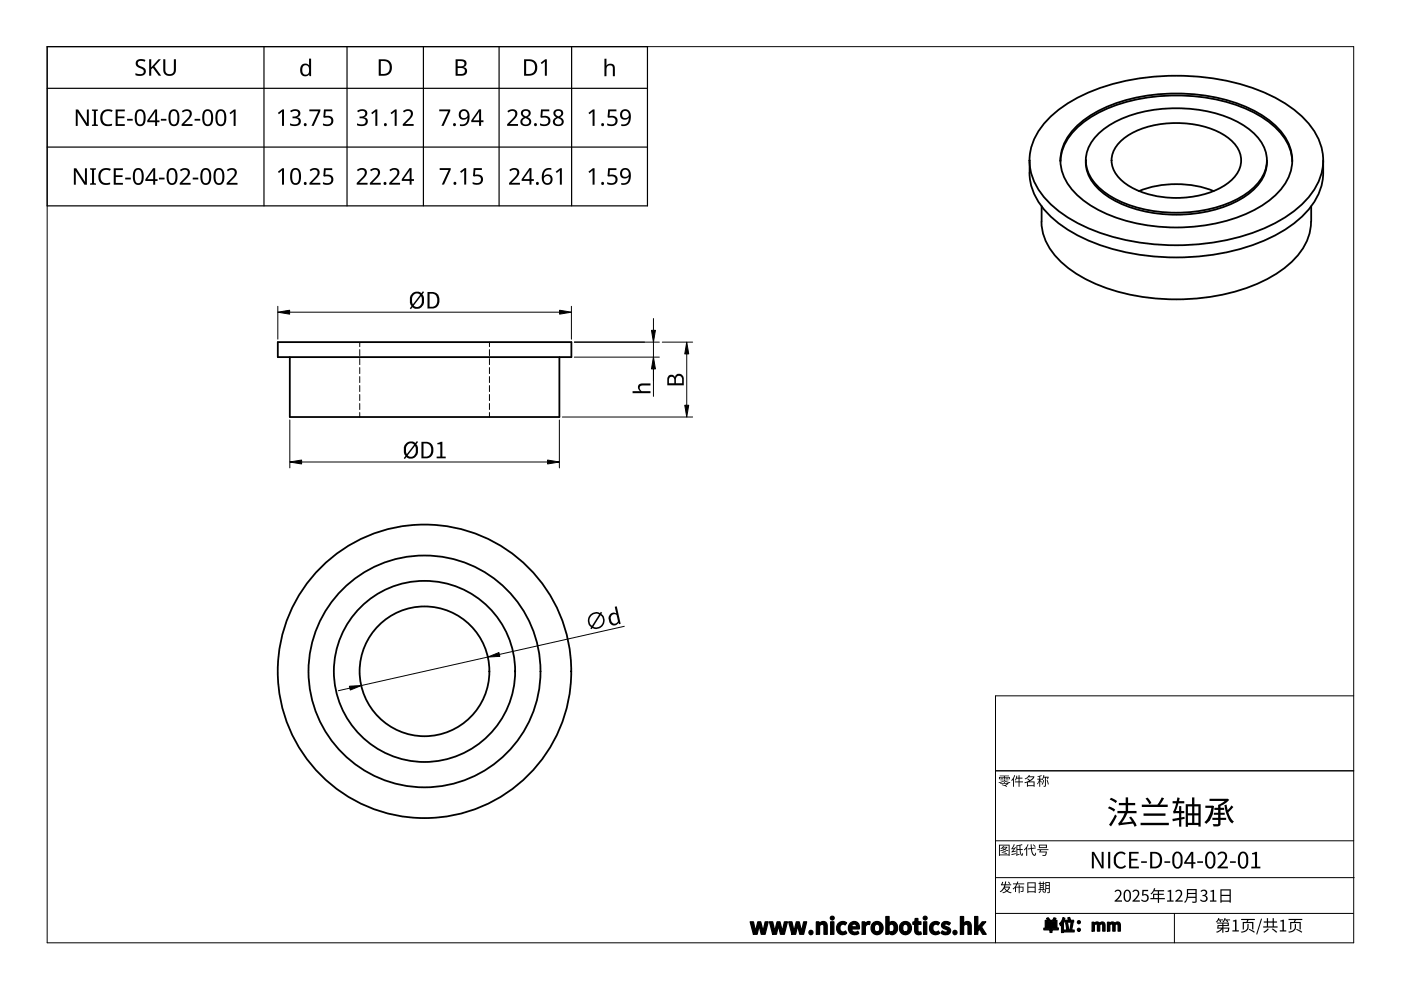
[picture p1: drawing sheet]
<svg xmlns="http://www.w3.org/2000/svg" width="297mm" height="210mm" viewBox="0 0 297 210" stroke-linecap="round" stroke-linejoin="round" font-family="sans-serif">
<g fill="none" stroke="#000" stroke-width=".38">
<path d="M218.3 34v2.6M223 24.5a35.5 35.5 0 0 1 18.9-7.9 49.2 49.2 0 0 1 27.8 3.8 20 20 0 0 1 9.9 9.3 11.4 11.4 0 0 1-2.5 12.6 30.2 30.2 0 0 1-15.6 8.3 49.7 49.7 0 0 1-32.3-2.9 20.1 20.1 0 0 1-10-9.4 11.3 11.3 0 0 1 2.6-12.6zM224.8 34.2a11.7 11.7 0 0 1 5.9-9 36 36 0 0 1 23.1-4.7 28.7 28.7 0 0 1 16.7 6.6 10.2 10.2 0 0 1 3.5 7.1M228.2 26.8a28.5 28.5 0 0 1 16.8-6.7 37.7 37.7 0 0 1 21.8 3.9 13.1 13.1 0 0 1 7.1 8.7 10.2 10.2 0 0 1-4.4 9.5 31.5 31.5 0 0 1-17.9 6 35.4 35.4 0 0 1-21-5 11.5 11.5 0 0 1-5.8-9.2 10.1 10.1 0 0 1 3.4-7.2zM230.2 34.4a8.7 8.7 0 0 0 4.4 7.1 28.9 28.9 0 0 0 22.3 3.1 17.9 17.9 0 0 0 10.2-5.9 7.2 7.2 0 0 0 1.5-4.3M230.2 34v.4M232.5 28.7a21 21 0 0 1 13-5.5 28.6 28.6 0 0 1 18.7 3.8 8.4 8.4 0 0 1 4.3 8.1 10 10 0 0 1-5.5 6.7 29.9 29.9 0 0 1-27.2 0 10.6 10.6 0 0 1-5.5-6.7 7.4 7.4 0 0 1 2.2-6.4zM237.8 29.8a18.4 18.4 0 0 1 13.2-3.7 16 16 0 0 1 10.8 4.4 5.2 5.2 0 0 1-.8 7.8 18.9 18.9 0 0 1-14.8 3.4 14.8 14.8 0 0 1-9.1-4.2 5.2 5.2 0 0 1 .7-7.7zM268.6 34v.4M280.5 34a13.4 13.4 0 0 1-4.6 12.1 35.7 35.7 0 0 1-19 8 48.9 48.9 0 0 1-27.7-3.9 20.1 20.1 0 0 1-10-9.3l-.8-2.8-.1-1.5M220.8 47a13 13 0 0 0 6.1 10.1 38.4 38.4 0 0 0 22.5 6.4 40.5 40.5 0 0 0 21-5.3 14.6 14.6 0 0 0 7.5-9.8l.1-1.4M220.8 43.7v3.3"/>
<path d="M241.5 40.5a22 22 0 0 1 15.8 0M278 43.7v3.3M58.9 72.5h62.2v3.2h-62.2zM61.4 75.7v12.7h57.2v-12.7"/>
<circle cx="90" cy="142.3" r="31.1"/>
<circle cx="90" cy="142.3" r="13.8"/>
<circle cx="90" cy="142.3" r="24.6"/>
<circle cx="90" cy="142.3" r="19.2"/>
</g>
<g fill="none" stroke="#000" stroke-width=".21">
<path d="M76.3 72.5v1M76.3 74.1v1.3M76.3 76v1.3M76.3 77.9v1.3M76.3 79.8v1.3M103.8 72.5v1M103.8 74.1v1.3M103.8 76v1.3M103.8 77.9v1.3M103.8 79.8v1.3M76.3 81.7v1.3M76.3 83.7v1.2"/>
<path d="M76.3 85.6v1.2M76.3 87.5v.9M103.8 81.7v1.3M103.8 83.7v1.2M103.8 85.6v1.2M103.8 87.5v.9"/>
</g>
<path d="M10 9.9h277v190h-277z" fill="none" stroke="#000" stroke-width=".21"/>
<path d="M287 147.5h-75.9v52.4M211.1 163.4h75.9M211.1 178.3h75.9M249 193.7v6.2M286.9 193.7h-75.8M287.1 186.1h-76" fill="none" stroke="#000" stroke-width=".21"/>
<g fill="#000">
<path d="M92.7 93.9l1.1-.2v3.1h.7v.4h-1.9v-.4h.8v-2.6h-.7zM135.4 81.6l.7-.3h1.8v.4h-1.6a.62 .62 0 0 0-.7 .5 .62 .62 0 0 0 .4 .7h1.9v.5h-3.8v-.5h1.6a.97 .97 0 0 1-.3-1.3zM212 164.4h1.9v.2h-.9v.1h1.1v.5h-.2v-.3h-.9v.4h-.2v-.4h-.8v.3h-.2v-.5h1v-.1h-.8zM212.1 165.3h.6v.1h-.6zM212.1 165h.6v.2h-.6zM211.7 165.9l1.3-.5 .4 .3 .8 .2-.1 .1-1.2-.4-1.1 .4zM213.2 165.3h.6v.1h-.6zM213.2 165h.6v.2h-.6zM212.1 166h.9l-.2-.2 .1-.1 .2 .2-.1 .1 .9 .1-.7 .5 .3 .1-.1 .1-1-.4 .1-.1 .5 .2 .5-.3h-1.4zM215 164.3l.2 .1-.2 .6v1.8h-.2v-1.5l-.3 .3-.1-.2zM215.5 164.5h.2l-.1 .4h.4v-.5h.2v.5h.6v.2h-.6v.6h.7v.2h-.7v.9h-.2v-.9h-.8v-.2h.8v-.6h-.5l-.2 .4-.1-.1zM217.9 179l.2 .1-.3 .5v1.9h-.2v-1.6l-.4 .4-.1-.2z"/>
<path d="M219 179.1l.1-.1 .5 .5-.2 .1zM218.5 179h.2l.1 .8 .8-.1v.2l-.8 .1 .3 1.1 .3 .1 .1-.4 .2 .1-.1 .2a.4 .4 0 0 1-.4 .4 .4 .4 0 0 1-.4-.5l-.2-1-.7 .1v-.2l.7-.1zM221.2 165.4h.2l-.4 1-.2-.1zM221.9 165.4h.2l.3 .9-.2 .1zM220 164.6l.8-.2 .1 .1-.4 .1v.5h.4v.2l.3-1 .2 .1-.1 .3h1.1l-.2 .5h-.2l.1-.3h-.3l-.1 1.9h-.4l-.1-.2h.4v-1.7h-.3l-.3 .5-.5-.1 .4 .5-.1 .2-.3-.4v1.2h-.2v-1.2l-.3 .7-.1-.1 .4-.9h-.4v-.2h.4v-.4h-.3zM235.5 169.1l1.3 .8-.3 .4-1.2-.8zM236.4 172.7l.4 .3-1.2 2.2-.5-.3zM235.2 171l1.2 .7-.2 .4-1.3-.8zM237.2 170.2h1.5v-1.1h.5v1.1h1.5v.5h-1.5v1.2h1.8v.5h-2l-1.2 2 2.2-.2-.6-.9 .4-.2 1.2 2-.5 .2-.3-.7-3 .5a.62 .62 0 0 1 .3-1l.9-1.7h-1.5v-.5h1.8v-1.2h-1.5zM241.8 174.5h6v.5h-6zM242.9 169.3l.4-.2 .8 1.2-.4 .2zM242.5 172.5h4.6v.5h-4.6z"/>
<path d="M242.1 170.6h3.3l.9-1.5 .5 .1-.9 1.4h1.7v.5h-5.5zM248.6 169.9h.9l.1-.8 .5 .1-.1 .7h1.1v.4h-1.3l-.5 1.7h.7v-1.1h.5v1.1h.6v.4h-.6v.9l.6-.1 .1 .4-.7 .2v1.5h-.5v-1.4l-1.3 .2-.1-.5 1.4-.2v-1l-1.2 .1-.1-.4 .7-1.8h-.8zM255.6 170.8l1.8 .1-.3 1.7-.6 1.4-.8 .7-.4-.4 .7-.7 .5-1 .3-1.3h-1.2zM256.4 169.4l3.9-.1 .3 .3-1.1 1-.7 .3v.4h.8v.4h-.8v.6h.9v.5h-.9v.6h1.2v.4h-1.2v1.1l-.5 .3h-1l-.2-.5 1.2-.1v-.8h-1.3v-.4h1.3v-.6h-.9v-.5h.9v-.6h-.8v-.4h.8v-.6l1.3-.9h-3.2zM259.6 170.7l.5-.1 .2 1.2 .8-1 .4 .3-1.1 1.1 .5 1.2 .7 .8-.3 .4a4.6 4.6 0 0 1-1.6-3.1zM159.1 195.4h.6l.5 2.1 .5-2.1h.6l.5 2.1 .4-2.1h.7l-.7 2.7h-.8l-.4-1.9-.5 1.9h-.8zM163.1 195.4h.7l.4 2.1 .6-2.1h.6l.5 2.1 .4-2.1h.7l-.7 2.7h-.8l-.5-1.9-.4 1.9h-.8zM167.2 195.4h.7l.4 2.1 .5-2.1h.7l.4 2.1 .5-2.1h.6l-.6 2.7h-.8l-.5-1.9-.4 1.9h-.8zM173.1 195.4h.5l.1 .4a.92 .92 0 0 1 1.1-.4 .92 .92 0 0 1 .6 1v1.7h-.7v-1.6a.48 .48 0 0 0-.3-.5 .48 .48 0 0 0-.6 .3v1.8h-.7zM176.1 195.4h.7v2.7h-.7zM177.7 195.9a1.29 1.29 0 0 1 1.8-.2l-.3 .4a.72 .72 0 0 0-.9 0 .72 .72 0 0 0-.2 .9 .68 .68 0 0 0 .5 .6 .68 .68 0 0 0 .7-.2l.2 .4-.1 .2a1.33 1.33 0 0 1-1.5-.1 1.33 1.33 0 0 1-.5-1.3zM182.8 195.4h.6v.5a.8 .8 0 0 1 1.1-.5l-.1 .6a.64 .64 0 0 0-.9 .5v1.6h-.7z"/>
<path d="M194 194.7h.6v.7h.7v.6h-.7v1.4l.3 .2h.3l.1 .5-.5 .1a.83 .83 0 0 1-.9-1v-1.2h-.4v-.5l.5-.1zM195.8 195.4h.7v2.7h-.7zM197.4 195.9a1.3 1.3 0 0 1 1.8-.2l-.3 .4a.72 .72 0 0 0-.9 0 .72 .72 0 0 0-.2 .9 .68 .68 0 0 0 .5 .6 .68 .68 0 0 0 .7-.2l.2 .4-.8 .4a1.38 1.38 0 0 1-1.3-.9 1.38 1.38 0 0 1 .3-1.4zM199.8 195.7a1.29 1.29 0 0 1 1.7 0l-.3 .4-.3-.1a.34 .34 0 0 0-.6 0 .34 .34 0 0 0 .4 .5 .86 .86 0 0 1 .8 .9 .86 .86 0 0 1-1 .8h-.4l-.6-.4 .3-.4 .8 .2a.26 .26 0 0 0 .3-.2 .26 .26 0 0 0-.2-.3h-.1a.88 .88 0 0 1-.8-.5 .88 .88 0 0 1 0-.9zM203.6 194.3h.7v1.5a.91 .91 0 0 1 1.1-.4 .91 .91 0 0 1 .5 1v1.7h-.7v-1.6a.48 .48 0 0 0-.3-.5 .48 .48 0 0 0-.6 .3v1.8h-.7zM206.6 194.3h.7v2.3l1-1.2h.7l-.9 1.1 1 1.6h-.8l-.6-1.1-.4 .4v.7h-.7zM212.4 180.7l1.1 .2-.1 .2-1.1-.3zM212.7 180.4l.6 .2-.1 .1-.6-.2zM213.7 187l.2-.1 .3 .4-.2 .1zM214.4 181.1l1-.2v.2l-.9 .2zM215 179l.1 .1-.4 .8 .4-.1 .1-.2 .2 .1-.6 .8 .6-.1v.1l-.9 .3-.1-.2 .5-.6-.4 .1-.1-.2zM214.8 187.3h.7l.2-.4h.2l-.1 .4h1.4v.2h-1.5l-.3 .5h.6v-.4h.2v.4h.8v1l-.6 .1v-.2h.4v-.7h-.6v1.2h-.2v-1.2h-.6v.9h-.2v-.9l-.4 .4-.1-.2 .3-.2 .5-.7h-.7z"/>
<path d="M220.5 188.8h.2l-.4 .6-.1-.1zM220.9 188.9l.2-.1 .3 .4-.2 .1zM219.9 180.1h2.4v.1h-1.6l-.1 .3 1.4 .1a.68 .68 0 0 1-.2 .7 .68 .68 0 0 1-.8 .1v-.1l.6-.1 .1-.5h-1.4l.2-.5h-.6zM225.4 194.6l.4 .1-.3 .7v2.3h-.4v-1.7l-.3 .3-.2-.5zM225.8 195.1h.7l-.1-.5 .4-.1 .1 .5-.3 .1h1v.4h-1.8zM225.9 195.7l.4-.1 .2 1.4-.4 .1zM227.1 195.6l.4 .1-.3 1.5h.5v.4h-2.1v-.4h1.2zM231.5 180.6h.5l1.6 2.9v-2.9h.4v3.5h-.5l-1.6-2.9v2.9h-.4zM231.5 195.5h.5v.3l.3-.2a.56 .56 0 0 1 .8 .2 .64 .64 0 0 1 .8-.3 .64 .64 0 0 1 .4 .7v1.2h-.5v-1.2l-.2-.3-.4 .2v1.3h-.5v-1.2l-.3-.3-.4 .2v1.3h-.5zM234.8 195.5h.4v.3l.3-.2a.56 .56 0 0 1 .9 .2 .64 .64 0 0 1 .7-.3 .64 .64 0 0 1 .4 .7v1.2h-.4v-1.2l-.3-.3-.4 .2v1.3h-.5v-1.2l-.2-.3-.4 .2v1.3h-.5zM236.4 188.9a.83 .83 0 0 1 1.2 0 .83 .83 0 0 1-.1 1.2l-.7 .8h1.1v.3h-1.6v-.2a1.78 1.78 0 0 0 1.1-1.8l-.3-.3-.6 .3-.2-.2zM236.7 180.9a1.42 1.42 0 0 1 2 .1l-.3 .3a1.09 1.09 0 0 0-1.3-.2 1.09 1.09 0 0 0-.5 1.3 1.11 1.11 0 0 0 .5 1.3 1.11 1.11 0 0 0 1.4-.3l.2 .3a1.5 1.5 0 0 1-1.8 .3 1.5 1.5 0 0 1-.8-1.6 1.5 1.5 0 0 1 .6-1.5z"/>
<path d="M239.4 180.6h2v.4h-1.6v1.1h1.4v.4h-1.4v1.2h1.7v.4h-2.1zM240.2 188.9a.83 .83 0 0 1 1.2 0 .83 .83 0 0 1-.1 1.2l-.7 .8h1.1v.3h-1.6v-.2a1.78 1.78 0 0 0 1.1-1.8l-.3-.3-.6 .3-.2-.2zM241.9 182.6h1.3v.3h-1.3zM242.2 188.7h1.2v.2h-.9l-.1 .8a.85 .85 0 0 1 1.1 .4 .85 .85 0 0 1-.4 1.1 .85 .85 0 0 1-1.1-.2l.1-.3a.6 .6 0 0 0 .8 .3 .6 .6 0 0 0 .3-.9 .6 .6 0 0 0-.9-.2l-.2-.1zM246.9 182.6h1.2v.3h-1.2zM247.6 188.9l.7-.2v2.2h.5v.3h-1.4v-.3h.6v-1.9h-.4zM249.3 188.9a.83 .83 0 0 1 1.2 0 .83 .83 0 0 1-.1 1.2l-.7 .8h1.1v.3h-1.6v-.2a1.78 1.78 0 0 0 1.1-1.8l-.4-.3-.5 .3-.2-.2zM253.8 182.6h1.3v.3h-1.3zM254.5 188.9a.74 .74 0 0 1 1.1-.2 .74 .74 0 0 1 .2 1l-.3 .2a.69 .69 0 0 1 .5 .8 .69 .69 0 0 1-.8 .5l-.7-.2 .1-.3a.57 .57 0 0 0 .8 .3 .57 .57 0 0 0 .2-.8l-.7-.2v-.2a.51 .51 0 0 0 .7-.5 .5 .5 0 0 0-.4-.4 .5 .5 0 0 0-.5 .2zM256.6 188.9l.8-.2v2.2h.5v.3h-1.4v-.3h.6v-1.9h-.5zM258.3 180.9a1.12 1.12 0 0 1 1.5-.1 1.12 1.12 0 0 1 .2 1.5l-1.2 1.5 1.5-.1v.4h-2.2v-.2l1-.9a1.47 1.47 0 0 0 .5-1.8l-.2-.2a.79 .79 0 0 0-1 .3l-.3-.2zM258.3 194.6l.2 .1-.1 .2h.9v.2h-.5l.1 .4h-.2l-.2-.4h-.2l-.3 .5-.2-.1z"/>
<path d="M259.6 194.6l.3 .1-.1 .2h1v.2h-.6l.2 .4h-.2l-.3-.4h-.2l-.3 .5-.2-.2zM260.8 182.6h1.2v.3h-1.2zM261.4 195.2l.8-.2v2.2h.5v.3h-1.4v-.3h.5v-1.8h-.4zM263.1 194.8h3v.3h-1.4l-.2 .4h1.2v1.6h-.2v-1.4h-1.8v1.4h-.2v-1.6h.8l.1-.4h-1.3zM264.5 195.9h.2v.6a1.07 1.07 0 0 1-.8 1.1l-.7 .2-.1-.2a1.39 1.39 0 0 0 1.3-.8zM264.9 196.9l1.1 .7-.1 .2-1.2-.7zM265.5 180.9l1-.3v3.2h.7v.3h-1.9v-.3h.8v-2.7h-.6zM267.4 194.8h.2l-1 3.3h-.3zM267.9 197.6l.9-.7 .2 .1-.9 .8zM269.6 197l.3-.1 .9 .7-.2 .2zM271.5 195.2l.7-.2v2.2h.5v.3h-1.4v-.3h.6v-1.8h-.4zM273.2 194.8h2.9v.3h-1.3l-.2 .4h1.2v1.6h-.3v-1.4h-1.7v1.4h-.3v-1.6h.8l.2-.4h-1.3z"/>
<path d="M274.5 195.9h.3v.6a1.07 1.07 0 0 1-.9 1.1l-.6 .2-.2-.2a1.39 1.39 0 0 0 1.4-.8zM274.9 196.9l1.2 .7-.2 .2-1.1-.7z"/>
<path d="M87.5 62.2a1.45 1.45 0 0 1 1.8 0l.4-.4 .2 .1-.4 .5a1.97 1.97 0 0 1-.5 2.9l-.4 .2a1.16 1.16 0 0 1-1.1-.4l-.4 .5-.2-.2 .4-.5a2.33 2.33 0 0 1 .2-2.7zM89.3 62.8l-1.6 2 .3 .2a1.1 1.1 0 0 0 1.2-.2 1.1 1.1 0 0 0 .2-1.2zM87.7 62.5a1.76 1.76 0 0 0-.2 2l1.6-2-.3-.2a.91 .91 0 0 0-1.1 .2z"/>
<path d="M90.6 61.9h.9a1.79 1.79 0 0 1 1.7 1.4 1.79 1.79 0 0 1-1 2l-1.6 .1zM91.1 62.3v2.7a1.42 1.42 0 0 0 1.6-1.1 1.42 1.42 0 0 0-1-1.6z"/>
<path d="M86.2 93.9a1.45 1.45 0 0 1 1.9 0l.3-.4 .2 .2-.3 .5a1.97 1.97 0 0 1-.6 2.9l-.4 .1a1.17 1.17 0 0 1-1.1-.3l-.4 .4-.2-.2 .4-.4a2.33 2.33 0 0 1 .2-2.8zM88 94.5l-1.6 2.1 .3 .2a1.1 1.1 0 0 0 1.2-.3 1.1 1.1 0 0 0 .3-1.1zM86.5 94.3a1.76 1.76 0 0 0-.2 2l1.5-2-.3-.2a.91 .91 0 0 0-1 .2z"/>
<path d="M89.4 93.7h.8a1.79 1.79 0 0 1 1.7 1.4 1.79 1.79 0 0 1-1 2l-1.5 .1zM89.8 94v2.8a1.42 1.42 0 0 0 1.6-1.1 1.42 1.42 0 0 0-1-1.7z"/>
<path d="M141.7 79.7a.83 .83 0 0 1 1.4 .3 .98 .98 0 0 1 1.3-.7 .98 .98 0 0 1 .6 1.3v1.1h-3.5a2.62 2.62 0 0 1 .2-1.9zM143.5 79.9l-.2 .4v1h1.3v-.7a.7 .7 0 0 0-.2-.8 .7 .7 0 0 0-.9 .1zM142 80l-.2 1.3h1.2v-.6a.61 .61 0 0 0-.2-.7 .61 .61 0 0 0-.8 0z"/>
<path d="M125.2 130.3l.6-.4a1.42 1.42 0 0 1 1.4 .1l.2-.3 .3 .2-.2 .3a1.77 1.77 0 0 1 .4 2.3 1.77 1.77 0 0 1-2.3 .6l-.2 .3-.2-.2 .1-.2a1.76 1.76 0 0 1-.1-2.7zM125.4 130.5a1.45 1.45 0 0 0 .1 2.2l1.5-2.4a1.45 1.45 0 0 0-1.6 .2zM127.3 130.5l-1.5 2.4a1.43 1.43 0 0 0 1.8-.6 1.43 1.43 0 0 0-.3-1.8z"/>
<path d="M130.3 128.6h.5l.8 3.7h-.3l-.2-.2-.7 .5a1.08 1.08 0 0 1-1.3-1.1 1.12 1.12 0 0 1 .3-1.3 1.12 1.12 0 0 1 1.3-.1zM129.7 130.5a1.11 1.11 0 0 0 .6 1.7l.4-.1 .3-.4-.3-1.3-.4-.2z"/>
<path d="M211.8 179.1h2.3v2.4l-.2-.1-2.1 .1zM212 179.3v1.9h1.9v-1.9z"/>
<path d="M212.1 179.9l.6-.6 .2 .1-.1 .1h.7l.1 .1-.1 .2-.4 .3 .7 .2-.1 .1h-.3a.69 .69 0 0 0-1 0l-.3 .1-.1-.2 .8-.2-.3-.3-.3 .2zM212.6 179.7l.3 .3 .4-.3z"/>
<path d="M217.2 165.1l.5-.2 .5-.6 .2 .1-.2 .2 1.1 .1-.2 .4-.8 .6h1.1v1.1h-.3v-.1h-1.2v.1h-.2v-.9l-.4 .2-.1-.2 1-.4-.4-.3 .1-.1 .3 .2a.73 .73 0 0 0 .8-.5 2.15 2.15 0 0 0-1.6 .4zM217.9 165.9v.6h1.2v-.6z"/>
<path d="M220.3 179.1h1.7v.7h-1.7zM220.5 179.3v.3h1.3v-.3z"/>
<path d="M252.7 169.1h.5v1.4h1.4v4.8h-.5v-.4h-2.2v.4h-.5v-4.8h1.3zM251.9 172.9v1.6h.9v-1.6zM253.2 172.9v1.6h.9v-1.6zM251.9 171v1.4h.9v-1.4zM253.2 171v1.4h.9v-1.4z"/>
<path d="M180.4 195.6a1.16 1.16 0 0 1 1.4 0 1.16 1.16 0 0 1 .4 1.4h-1.6a.77 .77 0 0 0 .5 .6 .77 .77 0 0 0 .8-.2l.2 .5a1.42 1.42 0 0 1-2-.3 1.42 1.42 0 0 1 .3-2zM180.6 196.2l-.1 .3h1.1a.53 .53 0 0 0-.3-.6 .53 .53 0 0 0-.7 .3z"/>
<path d="M184.6 196.8a1.36 1.36 0 0 1 2.7 0 1.36 1.36 0 0 1-2.7 0zM185.6 196a.87 .87 0 0 0-.3 .9 .87 .87 0 0 0 .7 .7 .83 .83 0 0 0 .6-.9 .83 .83 0 0 0-.8-.7z"/>
<path d="M187.8 194.3h.7v1.4l.1-.1a1.06 1.06 0 0 1 1.2 0 1.06 1.06 0 0 1 .5 1.1 1.11 1.11 0 0 1-.4 1.2 1.11 1.11 0 0 1-1.2 .1l-.3-.2v.3h-.6zM188.5 196.2v1.2l.5 .2a.88 .88 0 0 0 .6-.7 .88 .88 0 0 0-.3-.9h-.4z"/>
<path d="M190.6 196.8a1.36 1.36 0 0 1 2.7 0 1.36 1.36 0 0 1-2.7 0zM191.7 196a.86 .86 0 0 0-.4 1 .86 .86 0 0 0 .8 .6 .84 .84 0 0 0 .5-.9 .84 .84 0 0 0-.8-.7z"/>
<path d="M212.5 187h.2l-.2 .5h.5l.1-.6h.2l-.1 .6h1.2v.2h-1.2l-.1 .3h1.1l-.6 .9 .9 .3-.1 .2-.9-.4-.9 .4-.1-.2 .8-.3-.4-.6-.4 .6-.4 .3-.1-.2 .4-.3 .5-1h-.6l-.1-.1zM213 188.2l.5 .5 .4-.5z"/>
<path d="M215.5 179.2l1.2-.2 .1 .2-.5 .1 .1 .5v.2h.4v.2h-.4l.1 .9 .2 .1 .1-.4 .1 .1v.4a.28 .28 0 0 1-.4 .1 .28 .28 0 0 1-.2-.3l-.1-.9h-.5v1l.5-.2v.2l-.7 .3-.1-.2zM215.7 179.4v.6h.5l-.1-.7z"/>
<path d="M217.8 187.1h1.8v2.2h-.2v-.1h-1.4v.1h-.2zM218 188.2v.8h1.4v-.8zM218 187.3v.7h1.4v-.7z"/>
<path d="M220.4 186.9h.2v.3h.5v-.3h.2v.3h.2v.2h-.2v1.1h.2v.2h-1.3v-.2h.2v-1.1h-.2v-.2h.2zM220.6 188.3v.2h.5v-.2zM220.6 187.8v.3h.5v-.3zM220.6 187.4v.3h.5v-.3z"/>
<path d="M221.6 187h1v2.2l-.2 .2h-.3l-.1-.2h.4v-.7h-.6l-.1 .6-.2 .3-.1-.1 .2-.9zM221.8 187.8v.5h.6v-.5zM221.8 187.2v.4h.6v-.4z"/>
<path d="M221.9 194.7l.3-.1 .4 .5h-.2h.8l.2-.5 .5 .1-.3 .4h.5v1.5h-1.1v.2h1.4v.4h-1.4v.5h-.4v-.5h-1.3v-.4h1.3v-.2h-1v-1.5h.6zM223 196v.2h.7v-.2zM223 195.5v.2h.7v-.2zM222 196v.2h.6v-.2zM222 195.5v.2h.6v-.2z"/>
<path d="M238.6 188.8l.3-.2a.92 .92 0 0 1 .9 1.3 .96 .96 0 0 1-.8 1.3 .92 .92 0 0 1-.8-1.3l.1-.7zM238.7 189a1.54 1.54 0 0 0 .2 2h.1a.57 .57 0 0 0 .5-.7 1.1 1.1 0 0 0-.4-1.4z"/>
<path d="M243.9 180.6h.8a1.79 1.79 0 0 1 1.7 1.4 1.79 1.79 0 0 1-.9 2l-1.6 .1zM244.3 181v2.8a1.42 1.42 0 0 0 1.6-1.1 1.42 1.42 0 0 0-1-1.7z"/>
<path d="M244.7 188.3l.2 .1-.1 .3h2v.3h-1.1v.5h1v.2h-1v.7h1.3v.3h-1.3v.7h-.2v-.7h-1.6v-.3h.6v-.9h1v-.5h-.8l-.6 .6-.2-.1 .3-.3zM244.7 189.7v.7h.8v-.7z"/>
<path d="M248.9 180.9a1.06 1.06 0 0 1 1.3-.2 1.06 1.06 0 0 1 .5 1 2.75 2.75 0 0 1-.4 2.2l-.7 .3a1.13 1.13 0 0 1-1.1-1.2 2.72 2.72 0 0 1 .4-2.1zM249.3 181a2.16 2.16 0 0 0 .2 2.8h.1a.79 .79 0 0 0 .7-.9v-.5a1.13 1.13 0 0 0-.6-1.5z"/>
<path d="M252.5 180.6h.5v2.2h.5v.4h-.5v.9h-.4v-.9h-1.5v-.3zM252.6 181.1l-1.1 1.7h1.1z"/>
<path d="M251.6 188.5h2.1v2.7l-.1 .2h-.8l-.1-.2 .7-.1 .1-.7h-1.7l-.4 .9-.2 .1-.2-.1 .5-.6 .1-.6zM251.9 189.6v.5h1.6v-.5zM251.9 188.7v.6h1.6v-.6z"/>
<path d="M255.9 180.9a1.06 1.06 0 0 1 1.2-.2 1.06 1.06 0 0 1 .6 1 2.75 2.75 0 0 1-.4 2.2 1.06 1.06 0 0 1-1.2 .2 1.06 1.06 0 0 1-.6-1.1 2.72 2.72 0 0 1 .4-2.1zM256.2 181a2.16 2.16 0 0 0 .3 2.8 .77 .77 0 0 0 .8-.9v-.5a1.13 1.13 0 0 0-.6-1.5z"/>
<path d="M258.7 188.6h2.3v2.8h-.3v-.2h-1.7v.2h-.3zM259 190v.9h1.7v-.9zM259 188.8v.9h1.7v-.9z"/>
<path d="M258 195.6h2.5v.7h-1.1v.4h1.2l-.2 .9h-.6l-.1-.2h.5l.2-.5h-1v.9h-.3v-.8a1.47 1.47 0 0 1-1.1 .7l-.2-.1 1.1-.7h-.9l.2-.8h.9v-.3h-1.1zM259.4 195.8v.3h.9v-.3zM258.4 196.3l-.1 .4h.8v-.4z"/>
<path d="M262.9 180.9a1.06 1.06 0 0 1 1.2-.2 1.06 1.06 0 0 1 .5 1 2.75 2.75 0 0 1-.3 2.2l-.7 .3a1.13 1.13 0 0 1-1.1-1.2 2.72 2.72 0 0 1 .4-2.1zM263.2 181a2.16 2.16 0 0 0 .3 2.8h.1a.79 .79 0 0 0 .6-.9v-.5a1.13 1.13 0 0 0-.5-1.5z"/>
<path d="M268.6 194.7h.3v.7h.9v-.7h.3v.7h.7v.2h-.7v.8h.8v.3h-3.1v-.3h.8v-.8h-.7v-.2h.7zM268.9 195.6v.8h.9v-.8z"/>
<circle cx="171.9" cy="197.7" r=".45"/>
<circle cx="176.5" cy="194.6" r=".4"/>
<circle cx="196.2" cy="194.6" r=".4"/>
<circle cx="202.5" cy="197.7" r=".45"/>
<circle cx="228.7" cy="197.1" r=".32"/>
<circle cx="228.7" cy="195.5" r=".32"/>
</g>
<g fill="none" stroke="#000" stroke-width=".25">
<path d="M159.1 195.4h.6l.5 2.1 .5-2.1h.6l.5 2.1 .4-2.1h.7l-.7 2.7h-.8l-.5-1.9-.4 1.9h-.8zM163.1 195.4h.7l.4 2.1 .6-2.1h.6l.5 2.1 .4-2.1h.7l-.7 2.7h-.8l-.5-1.9-.4 1.9h-.8zM167.2 195.4h.7l.4 2.1 .5-2.1h.7l.4 2.1 .5-2.1h.6l-.6 2.7h-.8l-.5-1.9-.4 1.9h-.8zM173.1 195.4h.5l.1 .4a.92 .92 0 0 1 1.1-.4 .92 .92 0 0 1 .6 1v1.7h-.7v-1.6a.48 .48 0 0 0-.3-.5 .48 .48 0 0 0-.6 .3v1.8h-.7zM176.1 195.4h.7v2.7h-.7zM177.7 195.9a1.29 1.29 0 0 1 1.8-.2l-.3 .4a.72 .72 0 0 0-.9 0 .72 .72 0 0 0-.2 .9 .68 .68 0 0 0 .5 .6 .68 .68 0 0 0 .7-.2l.2 .4a1.36 1.36 0 0 1-1.8-.1 1.36 1.36 0 0 1 0-1.8zM180.4 195.6a1.16 1.16 0 0 1 1.4 0 1.16 1.16 0 0 1 .4 1.4h-1.6a.77 .77 0 0 0 .5 .6 .77 .77 0 0 0 .8-.2l.2 .5a1.42 1.42 0 0 1-2-.3 1.42 1.42 0 0 1 .3-2zM180.6 196.2a.53 .53 0 0 1 .7-.3 .53 .53 0 0 1 .3 .6h-1.1zM182.8 195.4h.6v.5a.8 .8 0 0 1 1.1-.5l-.1 .6a.64 .64 0 0 0-.9 .5v1.6h-.7zM185.6 196l.3-.1a.8 .8 0 0 1 .7 .9 .8 .8 0 0 1-.9 .7 1.03 1.03 0 0 1-.1-1.5zM187.8 194.3h.7v1.4l.1-.1a1.06 1.06 0 0 1 1.2 0 1.06 1.06 0 0 1 .5 1.1 1.1 1.1 0 0 1-.5 1.3 1.1 1.1 0 0 1-1.4-.2v.3h-.6zM188.5 196.2l.5-.2a.7 .7 0 0 1 .6 1l-.5 .6-.5-.1z"/>
<path d="M191.7 196l.2-.1a.8 .8 0 0 1 .7 .9 .8 .8 0 0 1-.9 .7 1.03 1.03 0 0 1 0-1.5zM194 194.7h.6v.7h.7v.6h-.7v1.4l.3 .2h.3l.1 .5h-.1a.88 .88 0 0 1-.9-.1 .88 .88 0 0 1-.4-.8v-1.2h-.4v-.5l.5-.1zM195.8 195.4h.7v2.7h-.7zM197.4 195.9a1.3 1.3 0 0 1 1.8-.2l-.3 .4a.72 .72 0 0 0-.9 0 .72 .72 0 0 0-.2 .9 .68 .68 0 0 0 .5 .6 .68 .68 0 0 0 .7-.2l.2 .4a1.36 1.36 0 0 1-1.8-.1 1.36 1.36 0 0 1 0-1.8zM199.8 195.7a1.29 1.29 0 0 1 1.7 0l-.3 .4-.3-.1a.34 .34 0 0 0-.6 0 .34 .34 0 0 0 .4 .5 .86 .86 0 0 1 .9 .9 .86 .86 0 0 1-1.1 .8h-.4l-.6-.4 .3-.4 .8 .2a.26 .26 0 0 0 .3-.2 .26 .26 0 0 0-.2-.3h-.1a.88 .88 0 0 1-.8-.5 .88 .88 0 0 1 0-.9zM203.6 194.3h.7v1.5a.91 .91 0 0 1 1.1-.4 .91 .91 0 0 1 .5 1v1.7h-.7v-1.6a.48 .48 0 0 0-.3-.5 .48 .48 0 0 0-.6 .3v1.8h-.7zM206.6 194.3h.7v2.3l1-1.2h.7l-.9 1.1 1 1.6h-.8l-.6-1.1-.4 .4v.7h-.7zM222 196h.6v.2h-.6zM222 195.5h.6v.2h-.6zM223 195.5h.7v.2h-.7zM223 196h.7v.2h-.7zM224.4 196.8h-1.4v-.2h1.1v-1.5h-.5l.3-.4-.5-.1-.2 .5h-.8h.2l-.4-.5-.3 .1 .3 .4h-.6v1.5h1v.2h-1.3v.4h1.3v.5h.4v-.5h1.4v-.4"/>
<path d="M225.4 194.6l.4 .1-.3 .7v2.3h-.4v-1.7l-.3 .3-.2-.5zM225.8 195.1h.7l-.1-.5 .4-.1 .1 .5-.3 .1h1v.4h-1.8zM225.9 195.7l.4-.1 .2 1.4-.4 .1zM227.1 195.6l.4 .1-.3 1.5h.5v.4h-2.1v-.4h1.2zM231.5 195.5h.5v.3l.3-.2a.56 .56 0 0 1 .8 .2 .64 .64 0 0 1 .8-.3 .64 .64 0 0 1 .4 .7v1.2h-.5v-1.2l-.2-.3-.4 .2v1.3h-.5v-1.2l-.3-.3-.4 .2v1.3h-.5zM234.8 195.5h.4v.3l.3-.2a.56 .56 0 0 1 .9 .2 .64 .64 0 0 1 .7-.3 .64 .64 0 0 1 .4 .7v1.2h-.4v-1.2l-.3-.3-.4 .2v1.3h-.5v-1.2l-.2-.3-.4 .2v1.3h-.5z"/>
<circle cx="171.9" cy="197.7" r=".45"/>
<circle cx="176.5" cy="194.6" r=".4"/>
<circle cx="186" cy="196.8" r="1.36"/>
<circle cx="192" cy="196.8" r="1.36"/>
<circle cx="196.2" cy="194.6" r=".4"/>
<circle cx="202.5" cy="197.7" r=".45"/>
<circle cx="228.7" cy="197.1" r=".32"/>
<circle cx="228.7" cy="195.5" r=".32"/>
</g>
<path d="M235.2 180.6v3.5" fill="none" stroke="#000" stroke-width=".44"/>
<g fill="none" stroke="#000" stroke-width=".21">
<path d="M58.9 64.9v7M118.6 66.2h-57.2M121.1 64.9v7M121.8 75.7h18M121.8 72.5h18M138.5 67.5v2.5M138.5 72.5v11.5M140.4 72.5h6.5M145.6 75v10.9M61.4 89v10.2M63.9 98h52.2M118.6 89v10.2"/>
<path d="M119.2 88.4h27.7M103.4 139.3l-26.8 6.1M132.4 132.8l-26.5 6M74.2 145.9l-2.5 .5"/>
</g>
<path d="M58.9 66.2l2.5-.4v.8zM118.6 65.8l2.5 .4-2.5 .4zM138.5 75.7l.5 2.5h-.9zM138.1 70h.9l-.5 2.5zM145.6 72.5l.4 2.5h-.8zM61.4 98l2.5-.5v.9zM116.1 97.5l2.5 .5-2.5 .4zM145.2 85.9h.8l-.4 2.5zM103.4 139.3l2.4-.9 .2 .8zM74.1 145.5l2.5-.2-2.3 1z" fill="#000" stroke="#000" stroke-width=".21"/>
<g fill="#000">
<path d="M28.9 12.9a1.65 1.65 0 0 1 1.9-.2l-.1 .4a1.01 1.01 0 0 0-1.5 .2 1.31 1.31 0 0 0 1.2 1 .97 .97 0 0 1 .4 1.2 .97 .97 0 0 1-1.1 .6l-1-.2v-.4a1.24 1.24 0 0 0 1.8-.2 1.06 1.06 0 0 0-1.1-1 .95 .95 0 0 1-.5-1.4zM31.6 12.6h.5v1.7l1.5-1.7h.5l-1.4 1.5 1.5 2h-.5l-1.3-1.7-.3 .3v1.4h-.5zM34.6 12.6h.5v2.2a.9 .9 0 0 0 .9 .9 .9 .9 0 0 0 .9-.9v-2.2h.4v2.2a1.34 1.34 0 0 1-1.3 1.3 1.34 1.34 0 0 1-1.4-1.3zM114.6 13.3l1-.7h.3v3.5h-.4v-3.1l-.6 .6zM128.2 12.5h.4v1.4a1 1 0 0 1 1.1-.4 1 1 0 0 1 .7 1v1.7h-.5v-1.7a.7 .7 0 0 0-.8-.6 .7 .7 0 0 0-.5 .9v1.4h-.4zM15.7 35.7h.5l1.8 2.9v-2.9h.4v3.5h-.5l-1.9-2.9 .1 2.9h-.4zM16.1 23.2h.5l1.8 2.9v-2.9h.4v3.5h-.5l-1.9-2.9 .1 2.9h-.4zM19.1 35.7h1.3v.2l-.5 .1v2.8l.5 .1v.3h-1.3v-.3l.4-.1v-2.8l-.4-.1zM19.5 23.2h1.3v.3l-.5 .1v2.8l.5 .1v.2h-1.3v-.2l.4-.1v-2.8l-.4-.1zM21.3 36.1a1.95 1.95 0 0 1 2.2-.3l-.2 .4-.9-.2a1.43 1.43 0 0 0-1.1 1.5 1.43 1.43 0 0 0 1.2 1.3l.9-.1v.4a1.77 1.77 0 0 1-2.1-.3 1.77 1.77 0 0 1-.3-2.1zM21.7 23.7a1.95 1.95 0 0 1 2.2-.3l-.2 .3a1.36 1.36 0 0 0-1.7 .2 1.36 1.36 0 0 0-.2 1.7 1.32 1.32 0 0 0 2 .6v.4a1.77 1.77 0 0 1-2.1-.3 1.77 1.77 0 0 1-.3-2.1zM24.1 35.7h2v.4h-1.6v1.1h1.5v.3h-1.5v1.3h1.6v.4h-2z"/>
<path d="M24.5 23.2h2v.4h-1.5v1.1h1.4v.4h-1.4v1.2h1.5v.4h-2zM26.5 37.7h1.2v.3h-1.2zM27 25.2h1.1v.4h-1.1zM33.7 37.7h1.2v.3h-1.2zM34.1 25.2h1.2v.4h-1.2zM38.1 36a1.16 1.16 0 0 1 1.4-.4 1.16 1.16 0 0 1 .7 1.2l-.3 .6-1.3 1.4h1.8v.4h-2.3v-.4l1.1-1.1a.98 .98 0 0 0 .3-1.7h-.5l-.6 .3zM38.5 23.6a1.16 1.16 0 0 1 1.4-.4 1.16 1.16 0 0 1 .8 1.1l-.4 .7-1.2 1.3h1.7v.4h-2.3v-.4l1.1-1.1a.98 .98 0 0 0 .3-1.6h-.5l-.6 .3zM40.9 37.7h1.1v.3h-1.1zM41.3 25.2h1.1v.4h-1.1zM48.7 23.9l.9-.7h.4v3.5h-.5l.1-3-.7 .5zM48.1 36a1.16 1.16 0 0 1 1.3-.4 1.16 1.16 0 0 1 .8 1.2l-.3 .6-1.3 1.4h1.8v.4h-2.3v-.4l1.1-1.1a.98 .98 0 0 0 .2-1.7h-.4l-.7 .3zM58.9 23.9l1-.7h.3v3.5h-.4v-3l-.7 .5z"/>
<path d="M58.9 36.4l1-.7h.3v3.5h-.4v-3.1l-.7 .6zM61.5 23.5a1.25 1.25 0 0 1 1.3-.4 1.25 1.25 0 0 1 .9 .9 .85 .85 0 0 1-.7 .9 .93 .93 0 0 1 .8 1 .93 .93 0 0 1-1 .8l-1.3-.2v-.4a1.24 1.24 0 0 0 1.8-.2 .71 .71 0 0 0-.9-.8h-.4v-.4a.81 .81 0 0 0 .9-.1 .81 .81 0 0 0 .3-.8 1.02 1.02 0 0 0-1.5 0zM65.6 23.2h2.3v.3l-1.4 3.2h-.5l1.5-3.1h-1.9zM65.6 36a1.16 1.16 0 0 1 1.4-.4 1.16 1.16 0 0 1 .8 1.2l-.4 .6-1.2 1.4h1.7v.4h-2.3v-.4l1.1-1.1a.98 .98 0 0 0 .3-1.7h-.5l-.6 .3zM68.7 23.2h1.7v.4h-1.3l-.1 1a1.17 1.17 0 0 1 1.7 1 1.17 1.17 0 0 1-1.6 1.1l-.6-.2v-.4a1.03 1.03 0 0 0 1 .3 1.03 1.03 0 0 0 .7-.8 .93 .93 0 0 0-1.4-.6l-.2-.2zM68.7 35.7h1.7v.4h-1.3l-.1 1a1.17 1.17 0 0 1 1.7 .9 1.17 1.17 0 0 1-1.6 1.2l-.6-.2v-.4a1.03 1.03 0 0 0 1 .3 1.03 1.03 0 0 0 .7-.8 .93 .93 0 0 0-1.4-.7l-.2-.1zM75.7 23.5a1.25 1.25 0 0 1 1.3-.4 1.25 1.25 0 0 1 .9 .9 .85 .85 0 0 1-.7 .9 .93 .93 0 0 1 .8 1 .93 .93 0 0 1-1 .8l-1.3-.2v-.4a1.24 1.24 0 0 0 1.8-.2 .71 .71 0 0 0-.9-.8h-.4v-.4a.81 .81 0 0 0 .9-.1 .81 .81 0 0 0 .3-.8 1.02 1.02 0 0 0-1.5 0zM75.7 36a1.16 1.16 0 0 1 1.3-.4 1.16 1.16 0 0 1 .8 1.2l-.3 .6-1.3 1.4h1.7v.4h-2.3v-.4l1.1-1.1a.98 .98 0 0 0 .3-1.7h-.5l-.6 .3zM78.7 23.9l.9-.7h.4v3.5h-.4v-3l-.7 .5zM78.5 36a1.16 1.16 0 0 1 1.3-.4 1.16 1.16 0 0 1 .8 1.2l-.4 .6-1.2 1.4h1.7v.4h-2.3v-.4l1.1-1.1a.98 .98 0 0 0 .3-1.7h-.5l-.6 .3zM82.8 23.9l.9-.7h.4v3.5h-.4v-3l-.7 .5zM82.6 36a1.16 1.16 0 0 1 1.3-.4 1.16 1.16 0 0 1 .8 1.2l-.4 .6-1.2 1.4h1.7v.4h-2.3v-.4l1.1-1.1a.98 .98 0 0 0 .3-1.7h-.5l-.6 .3z"/>
<path d="M85.4 23.6a1.16 1.16 0 0 1 1.4-.5 1.16 1.16 0 0 1 .7 1.2l-.3 .7-1.3 1.3h1.8v.4h-2.3v-.4l1.1-1.1a.98 .98 0 0 0 .3-1.6l-.5-.1-.6 .4zM93.1 23.2h2.4v.3l-1.4 3.2h-.5l1.4-3.1h-1.9zM93.2 35.6h2.4v.4l-1.5 3.1h-.4l1.4-3.1h-1.9zM97.5 36.4l1-.8h.3v3.5h-.4v-3l-.6 .6zM100.4 35.6h1.8v.4h-1.4l-.1 1.1a1.17 1.17 0 0 1 1.7 .9 1.17 1.17 0 0 1-1.6 1.2l-.6-.2v-.4a1.03 1.03 0 0 0 1.8-.5 .93 .93 0 0 0-1.5-.7l-.2-.1zM107.6 23.6a1.16 1.16 0 0 1 1.3-.5 1.16 1.16 0 0 1 .8 1.2l-.3 .7-1.3 1.3h1.7v.4h-2.3v-.4l1.1-1.1a.98 .98 0 0 0 .3-1.6l-.5-.1-.6 .4zM108 36a1.16 1.16 0 0 1 1.3-.4 1.16 1.16 0 0 1 .8 1.2l-.3 .6-1.3 1.4h1.7v.4h-2.3v-.4l1.1-1.1a.98 .98 0 0 0 .3-1.7h-.5l-.6 .3zM114.7 23.2h1.8v.4h-1.4l-.1 1a1.17 1.17 0 0 1 1.7 1 1.17 1.17 0 0 1-1.6 1.1l-.6-.2v-.4a1.03 1.03 0 0 0 1.8-.5 .93 .93 0 0 0-1.5-.6l-.2-.2zM117.8 36.4l1-.7h.3v3.5h-.4v-3.1l-.7 .6zM124.8 23.9l.9-.7h.4v3.5h-.5l.1-3-.7 .5zM124.8 36.4l.9-.7h.4v3.5h-.5l.1-3.1-.7 .6zM128.9 23.2h1.8v.4h-1.4l-.1 1h.6a1.13 1.13 0 0 1 1.1 1.3 1.13 1.13 0 0 1-1.5 .8l-.7-.2v-.4a1.03 1.03 0 0 0 1.1 .3 1.03 1.03 0 0 0 .7-.8 .93 .93 0 0 0-1.5-.6l-.2-.2z"/>
<path d="M128.9 35.7h1.8v.4h-1.4l-.1 1 .6-.1a1.13 1.13 0 0 1 1.1 1.4 1.13 1.13 0 0 1-1.5 .8l-.7-.2v-.4a1.03 1.03 0 0 0 1.1 .3 1.03 1.03 0 0 0 .7-.8 .93 .93 0 0 0-1.5-.7l-.2-.1z"/>
<path d="M64.1 13.7a1.1 1.1 0 0 1 1.5 .2l-.1-1.5h.5v3.7h-.4l-.1-.3a1.09 1.09 0 0 1-1.3 .3 1.09 1.09 0 0 1-.6-1.3l.1-.5zM64.4 14a1.05 1.05 0 0 0-.4 1.1 1.05 1.05 0 0 0 1 .7 1.14 1.14 0 0 0 0-2z"/>
<path d="M80.3 12.6h1.1a1.7 1.7 0 0 1 1.6 2.4l-.4 .6-.6 .3-1.7 .2zM80.7 12.9v2.8h.5a1.37 1.37 0 0 0 1.4-1.3 1.37 1.37 0 0 0-1.3-1.5z"/>
<path d="M96.6 12.6h1a.94 .94 0 0 1 1 .2 .94 .94 0 0 1 .2 1l-.5 .4a.95 .95 0 0 1 .7 1.2 .95 .95 0 0 1-1.2 .7h-1.2zM97 14.4v1.3h.7a.66 .66 0 0 0 .9-.7 .66 .66 0 0 0-.9-.6zM97 12.9v1.2h.7a.6 .6 0 0 0 .8-.6 .6 .6 0 0 0-.9-.6z"/>
<path d="M111.1 12.6h1.1a1.7 1.7 0 0 1 1.6 2.4l-.4 .6-.5 .3-1.8 .2zM111.6 12.9v2.8h.4a1.37 1.37 0 0 0 1.4-1.3 1.37 1.37 0 0 0-1.3-1.5z"/>
<path d="M28.6 35.9a1.16 1.16 0 0 1 1.3-.1 1.16 1.16 0 0 1 .6 1.2 1.69 1.69 0 0 1-1 2.2 1.27 1.27 0 0 1-1.3-1.6v-1zM28.9 36.2a2.56 2.56 0 0 0 .1 2.6 .78 .78 0 0 0 .9-.2 .78 .78 0 0 0 .1-.8 1.35 1.35 0 0 0-.7-1.8z"/>
<path d="M29 23.4a1.16 1.16 0 0 1 1.3-.1 1.16 1.16 0 0 1 .6 1.2 1.84 1.84 0 0 1-.9 2.2 1.24 1.24 0 0 1-1.4-1.5v-1zM29.3 23.7a2.16 2.16 0 0 0 .2 2.7 .82 .82 0 0 0 .9-1.1 1.35 1.35 0 0 0-.7-1.8z"/>
<path d="M32.5 35.7h.4v2.3h.5v.4h-.5v.8h-.4v-.8h-1.7v-.4zM32.5 36.1l-1.3 1.9h1.3z"/>
<path d="M32.9 23.2h.4v2.3h.5v.4h-.5v.8h-.4v-.8h-1.7v-.4zM32.9 23.7l-1.3 1.8h1.3z"/>
<path d="M35.8 35.9a1.16 1.16 0 0 1 1.3-.1 1.16 1.16 0 0 1 .5 1.2 1.69 1.69 0 0 1-1 2.2 1.27 1.27 0 0 1-1.3-1.6l.1-1zM36 36.2a2.56 2.56 0 0 0 .1 2.6 .78 .78 0 0 0 .9-.2 .78 .78 0 0 0 .2-.8 1.35 1.35 0 0 0-.7-1.8z"/>
<path d="M36.2 23.4a1.16 1.16 0 0 1 1.3-.1 1.16 1.16 0 0 1 .5 1.2 1.69 1.69 0 0 1-1 2.2 1.27 1.27 0 0 1-1.3-1.5l.1-1zM36.4 23.7a2.16 2.16 0 0 0 .3 2.7 .82 .82 0 0 0 .9-1.1 1.35 1.35 0 0 0-.7-1.8z"/>
<path d="M42.9 35.9a1.16 1.16 0 0 1 1.3-.1 1.16 1.16 0 0 1 .6 1.2 1.69 1.69 0 0 1-1 2.2 1.27 1.27 0 0 1-1.3-1.6v-1zM43.2 36.2a2.56 2.56 0 0 0 .1 2.6 .78 .78 0 0 0 .9-.2 .78 .78 0 0 0 .1-.8 1.35 1.35 0 0 0-.7-1.8z"/>
<path d="M43.3 23.4a1.16 1.16 0 0 1 1.3-.1 1.16 1.16 0 0 1 .6 1.2 1.69 1.69 0 0 1-1 2.2 1.27 1.27 0 0 1-1.3-1.5v-1zM43.6 23.7a2.56 2.56 0 0 0 .1 2.6 .78 .78 0 0 0 .9-.1 .78 .78 0 0 0 .1-.9 1.35 1.35 0 0 0-.7-1.8z"/>
<path d="M45.7 35.9a1.16 1.16 0 0 1 1.3-.1 1.16 1.16 0 0 1 .6 1.2 1.69 1.69 0 0 1-1 2.2 1.27 1.27 0 0 1-1.3-1.6l.1-1.1zM46 36.2a2.56 2.56 0 0 0 .1 2.6 .78 .78 0 0 0 .9-.2 .78 .78 0 0 0 .1-.8 1.35 1.35 0 0 0-.7-1.8z"/>
<path d="M46.1 23.4a1.16 1.16 0 0 1 1.3-.1 1.16 1.16 0 0 1 .6 1.2 1.69 1.69 0 0 1-1 2.2 1.27 1.27 0 0 1-1.3-1.5l.1-1.2zM46.4 23.7a2.56 2.56 0 0 0 .1 2.6 .78 .78 0 0 0 .9-.1 .78 .78 0 0 0 .1-.9 1.35 1.35 0 0 0-.7-1.8z"/>
<path d="M62 35.9a1.16 1.16 0 0 1 1.3-.1 1.16 1.16 0 0 1 .5 1.2v.4a1.36 1.36 0 0 1-1.3 1.8 1.57 1.57 0 0 1-1-2l.1-.7zM62.2 36.2l-.2 .6v1.3a.69 .69 0 0 0 .7 .7 .69 .69 0 0 0 .6-.8 1.91 1.91 0 0 0-.5-2z"/>
<path d="M86.8 35.6h.5v2.4h.5v.4h-.5v.8h-.5v-.8h-1.6v-.4zM86.9 36.1l-1.3 1.9h1.2z"/>
<path d="M97.6 23.5a1.22 1.22 0 0 1 1.4-.2 1.22 1.22 0 0 1 .6 1.4 1.64 1.64 0 0 1-2.1 2v-.4a1.16 1.16 0 0 0 1.2-.2 1.16 1.16 0 0 0 .4-1.1 1.08 1.08 0 0 1-1.6 .1 1.08 1.08 0 0 1 .1-1.6zM97.6 24.3a.8 .8 0 0 0 1.6 0 .8 .8 0 0 0-1.6 0z"/>
<path d="M101.6 23.2h.4v2.3h.5v.4h-.5v.8h-.4v-.8h-1.7v-.4zM101.6 23.6l-1.3 1.9h1.3z"/>
<path d="M110.6 23.5l.9-.3a.87 .87 0 0 1 1 .6 .87 .87 0 0 1-.6 1 1 1 0 0 1 .7 1.3 1 1 0 0 1-1.4 .6 .94 .94 0 0 1-.9-.8 .94 .94 0 0 1 .7-1l-.1-.1a.88 .88 0 0 1-.3-1.3zM110.7 25.8a.7 .7 0 0 0 1.4 0 .7 .7 0 0 0-1.4 0zM110.9 24.1a.6 .6 0 0 0 1.2 0 .6 .6 0 0 0-1.2 0z"/>
<path d="M112.2 35.6h.5v2.4h.5v.4h-.5v.8h-.4v-.8h-1.7v-.4zM112.3 36.1l-1.3 1.9h1.3z"/>
<path d="M115.4 36l.5-.3 .6-.1 .4 .1v.3a1.18 1.18 0 0 0-1.6 1.4 1.08 1.08 0 0 1 1.6-.1 1.08 1.08 0 0 1 0 1.6 1.22 1.22 0 0 1-1.5 .1 1.22 1.22 0 0 1-.5-1.3l.1-.9zM115.3 38.1a.76 .76 0 0 0 1.5 0 .76 .76 0 0 0-1.5 0z"/>
<path d="M117.5 23.5a1.03 1.03 0 0 1 1.3-.4 1.03 1.03 0 0 1 .5 1.3l-.5 .4a1 1 0 0 1 .7 1.3 1 1 0 0 1-1.4 .6 .94 .94 0 0 1-.9-.8 .94 .94 0 0 1 .7-1l-.1-.1a.88 .88 0 0 1-.3-1.3zM117.6 25.8a.7 .7 0 0 0 1.4 0 .7 .7 0 0 0-1.4 0zM117.8 24.1a.6 .6 0 0 0 1.2 0 .6 .6 0 0 0-1.2 0z"/>
<path d="M131.8 23.5a1.22 1.22 0 0 1 1.4-.2 1.22 1.22 0 0 1 .6 1.4 1.64 1.64 0 0 1-2.1 2v-.4a1.16 1.16 0 0 0 1.2-.2 1.16 1.16 0 0 0 .4-1.1 1.08 1.08 0 0 1-1.6 .1 1.08 1.08 0 0 1 .1-1.6zM131.8 24.3a.8 .8 0 0 0 1.6 0 .8 .8 0 0 0-1.6 0z"/>
<path d="M131.8 35.9a1.22 1.22 0 0 1 1.4-.1 1.22 1.22 0 0 1 .6 1.4 1.64 1.64 0 0 1-2.1 2v-.4a1.16 1.16 0 0 0 1.2-.2 1.16 1.16 0 0 0 .4-1.2 1.08 1.08 0 0 1-1.6 .1 1.08 1.08 0 0 1 .1-1.6zM131.8 36.7a.8 .8 0 0 0 1.6 0 .8 .8 0 0 0-1.6 0z"/>
<circle cx="64.7" cy="26.4" r=".32"/>
<circle cx="64.7" cy="38.9" r=".32"/>
<circle cx="81.6" cy="38.9" r=".32"/>
<circle cx="81.7" cy="26.4" r=".32"/>
<circle cx="96.4" cy="26.4" r=".32"/>
<circle cx="96.5" cy="38.9" r=".32"/>
<circle cx="113.6" cy="26.4" r=".32"/>
<circle cx="114" cy="38.9" r=".32"/>
<circle cx="127.8" cy="38.9" r=".32"/>
<circle cx="127.8" cy="26.4" r=".32"/>
</g>
<path d="M10 9.9h127.3v33.8h-127.3zM56 9.9v33.8M73.6 9.9v33.8M89.8 9.9v33.8M105.8 9.9v33.8M121.2 9.9v33.8M137.3 18.7h-127.3M137.3 31.2h-127.3" fill="none" stroke="#000" stroke-width=".25"/>
</svg>
